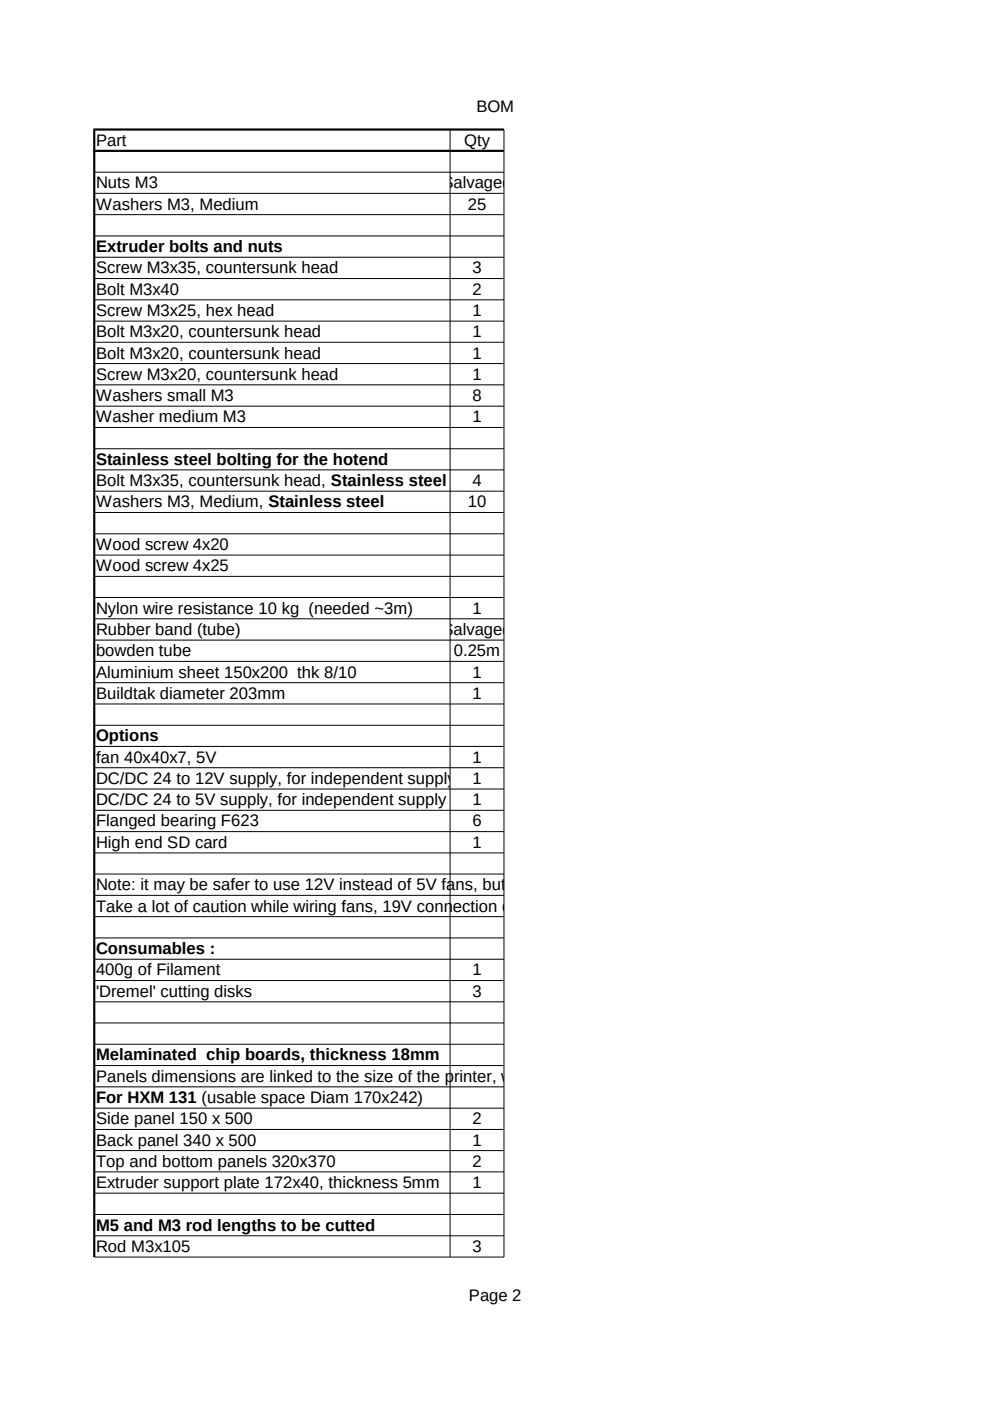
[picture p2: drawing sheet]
<svg xmlns="http://www.w3.org/2000/svg" width="210mm" height="297mm" viewBox="0 0 210 297" stroke-linecap="round" stroke-linejoin="round" font-family="sans-serif">
<defs><g id="words">
<g font-size="3.5">
<text x="101" y="23.7">BOM</text>
<text x="20.4" y="30.9">Part</text>
<text x="98.4" y="30.9">Qty</text>
<text x="20.4" y="39.9">Nuts M3</text>
<text x="93.8" y="39.9">Salvaged</text>
<text x="20.4" y="44.4">Washers M3, Medium</text>
<text x="99.2" y="44.4">25</text>
<text x="20.4" y="53.4">Extruder bolts and nuts</text>
<text x="20.4" y="58">Screw M3x35, countersunk head</text>
<text x="100.2" y="58">3</text>
<text x="20.4" y="62.5">Bolt M3x40</text>
<text x="100.2" y="62.5">2</text>
<text x="20.4" y="67">Screw M3x25, hex head</text>
<text x="20.4" y="71.5">Bolt M3x20, countersunk head</text>
<text x="100.2" y="67">1</text>
<text x="100.2" y="71.5">1</text>
<text x="20.4" y="76">Bolt M3x20, countersunk head</text>
<text x="100.2" y="76">1</text>
<text x="20.4" y="80.5">Screw M3x20, countersunk head</text>
<text x="100.2" y="80.5">1</text>
<text x="20.4" y="85">Washers small M3</text>
<text x="20.4" y="89.5">Washer medium M3</text>
<text x="100.2" y="85">8</text>
<text x="100.2" y="89.5">1</text>
<text x="20.4" y="98.6">Stainless steel bolting for the hotend</text>
<text x="20.4" y="103.1">Bolt M3x35, countersunk head, Stainless steel</text>
<text x="20.4" y="107.6">Washers M3, Medium, Stainless steel</text>
<text x="99.2" y="107.6">10</text>
<text x="100.2" y="103.1">4</text>
<text x="20.4" y="116.6">Wood screw 4x20</text>
<text x="20.4" y="121.1">Wood screw 4x25</text>
<text x="20.4" y="130.1">Nylon wire resistance 10 kg (needed ~3m)</text>
<text x="100.2" y="130.1">1</text>
<text x="20.4" y="134.7">Rubber band (tube)</text>
<text x="93.8" y="134.7">Salvaged</text>
<text x="20.4" y="139.1">bowden tube</text>
<text x="20.4" y="143.7">Aluminium sheet 150x200 thk 8/10</text>
<text x="96.2" y="139.1">0.25m</text>
<text x="100.2" y="143.7">1</text>
<text x="20.4" y="148.2">Buildtak diameter 203mm</text>
<text x="100.2" y="148.2">1</text>
<text x="20.4" y="157.2">Options</text>
<text x="20.4" y="161.7">fan 40x40x7, 5V</text>
<text x="100.2" y="161.7">1</text>
<text x="20.4" y="166.2">DC/DC 24 to 12V supply, for independent supply</text>
<text x="100.2" y="166.2">1</text>
<text x="20.4" y="170.7">DC/DC 24 to 5V supply, for independent supply</text>
<text x="100.2" y="170.7">1</text>
<text x="20.4" y="175.2">Flanged bearing F623</text>
<text x="20.4" y="179.7">High end SD card</text>
<text x="100.2" y="175.2">6</text>
<text x="100.2" y="179.7">1</text>
<text x="20.4" y="188.8">Note: it may be safer to use 12V instead of 5V fans, but you need a DC/DC converter 19V→12V</text>
<text x="20.4" y="193.3">Take a lot of caution while wiring fans, 19V connection on 5V input will burn the board</text>
<text x="20.4" y="202.3">Consumables :</text>
<text x="20.4" y="206.8">400g of Filament</text>
<text x="100.2" y="206.8">1</text>
<text x="20.4" y="211.3">'Dremel' cutting disks</text>
<text x="100.2" y="211.3">3</text>
<text x="20.4" y="224.8">Melaminated chip boards, thickness 18mm</text>
<text x="20.4" y="229.3">Panels dimensions are linked to the size of the printer, which is defined by the radius of the rod axis</text>
<text x="20.4" y="233.9">For HXM 131 (usable space Diam 170x242)</text>
<text x="20.4" y="238.4">Side panel 150 x 500</text>
<text x="100.2" y="238.4">2</text>
<text x="20.4" y="242.9">Back panel 340 x 500</text>
<text x="100.2" y="242.9">1</text>
<text x="20.4" y="247.4">Top and bottom panels 320x370</text>
<text x="20.4" y="251.9">Extruder support plate 172x40, thickness 5mm</text>
<text x="100.2" y="247.4">2</text>
<text x="100.2" y="251.9">1</text>
<text x="20.4" y="260.9">M5 and M3 rod lengths to be cutted</text>
<text x="20.4" y="265.4">Rod M3x105</text>
<text x="100.2" y="265.4">3</text>
<text x="99.4" y="275.7">Page 2</text>
</g>
</g></defs>
<g fill="#000">
<path d="M19.8 27.2h87.1v.5h-86.7z" fill-rule="evenodd"/>
<path d="M19.8 27.2l.4 .5v4l-.4 .5z" fill-rule="evenodd"/>
<path d="M19.8 32.2l.4-.5h86.7v.5z" fill-rule="evenodd"/>
<path d="M19.8 32h.4v234.5h-.2h-.2z" fill-rule="evenodd"/>
</g>
<g fill="none" stroke="#000" stroke-width=".21">
<path d="M20 32h86.9M20 36.5h86.9M95.4 27.5v239M106.9 27.5v239h-86.9M20 41h86.9M20 45.5h86.9M20 50h86.9M20 54.5h86.9M20 59.1h86.9M20 63.6h86.9M20 68.1h86.9M20 72.6h86.9"/>
<path d="M20 77.1h86.9M20 81.6h86.9M20 86.1h86.9M20 90.6h86.9M20 95.1h86.9M20 99.6h86.9M20 104.1h86.9M20 108.7h86.9M20 113.2h86.9M20 117.7h86.9M20 122.2h86.9M20 126.7h86.9"/>
<path d="M20 131.2h86.9M20 135.7h86.9M20 140.2h86.9M20 144.7h86.9M20 149.3h86.9M20 153.8h86.9M20 158.3h86.9M20 162.8h86.9M20 167.3h86.9M20 171.8h86.9M20 176.3h86.9M20 180.8h86.9"/>
<path d="M20 185.3h86.9M20 189.8h86.9M20 194.3h86.9M20 198.9h86.9M20 203.4h86.9M20 207.9h86.9M20 212.4h86.9M20 216.9h86.9M20 221.4h86.9M20 225.9h86.9M20 230.4h86.9M20 234.9h86.9"/>
<path d="M20 239.5h86.9M20 243.9h86.9M20 248.5h86.9M20 253h86.9M20 257.5h86.9M20 262h86.9"/>
</g>
<use href="#words"/>
</svg>
